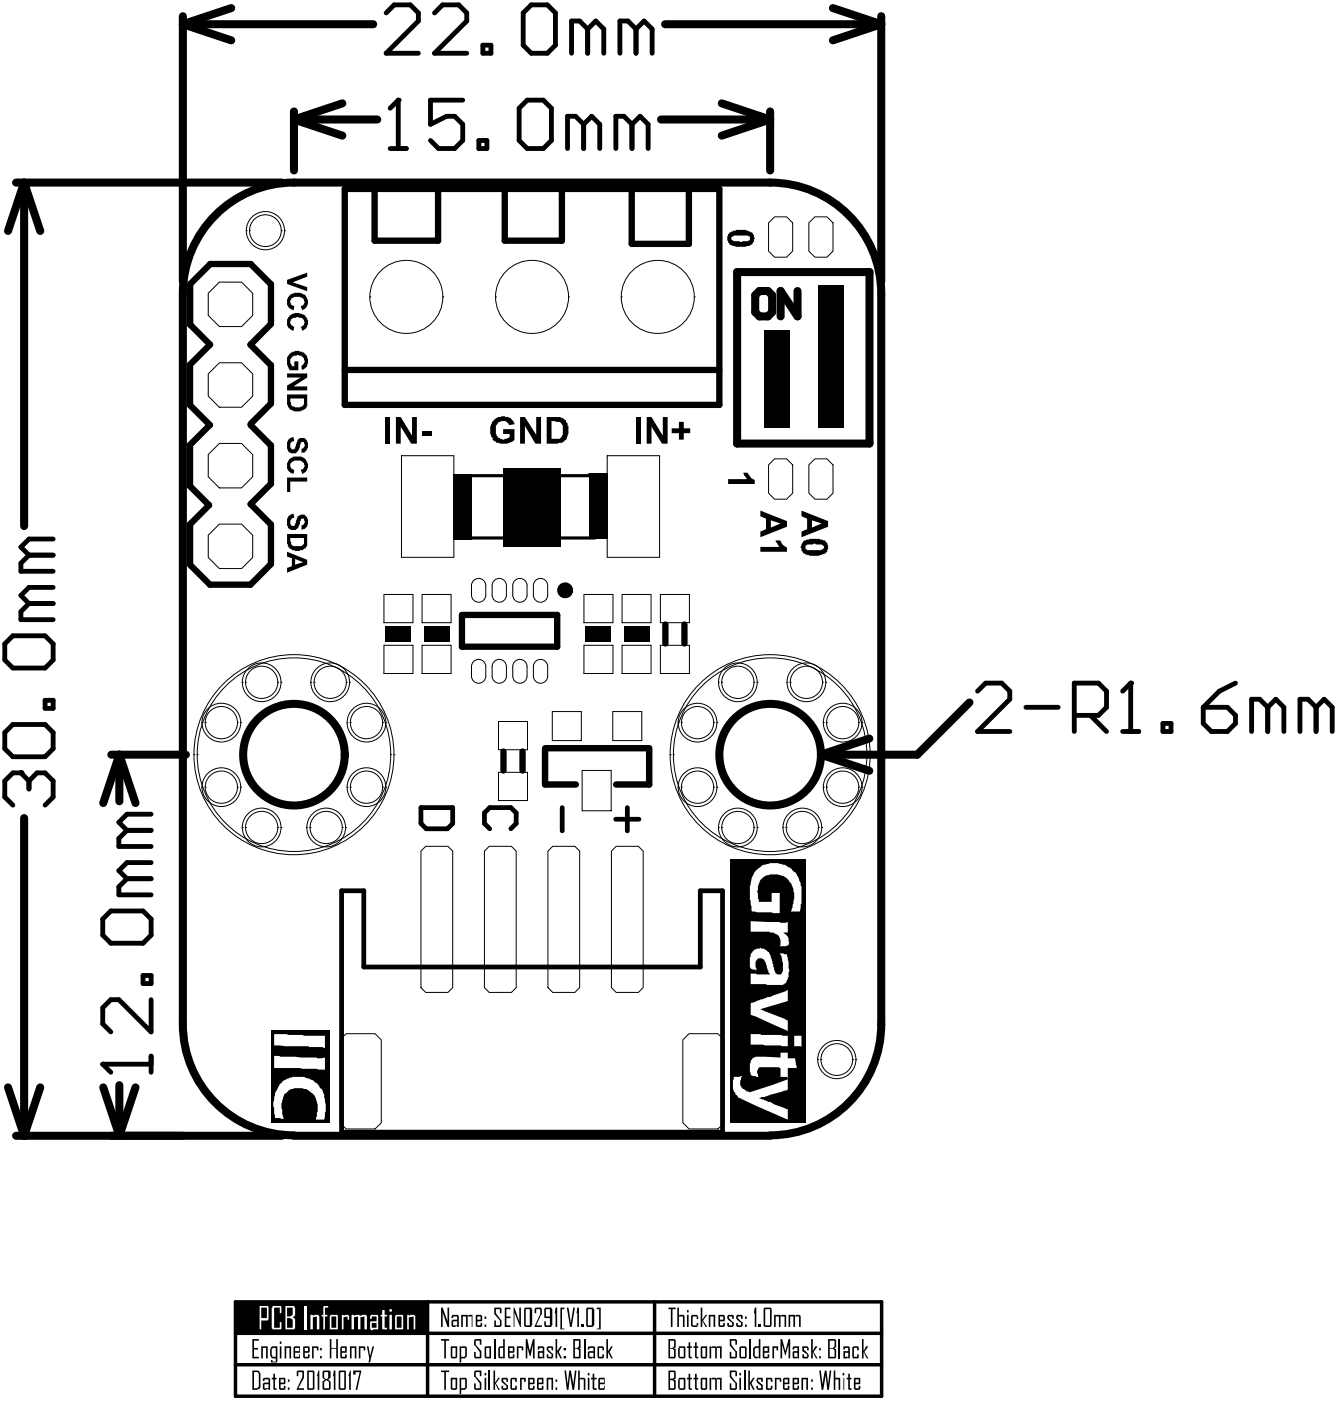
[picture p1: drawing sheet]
<svg xmlns="http://www.w3.org/2000/svg" width="70mm" height="73mm" viewBox="0 0 70 73" stroke-linecap="round" stroke-linejoin="round" font-family="sans-serif">
<g fill="none" stroke="#000" stroke-width=".05">
<path d="M11.5 14.8h1.2l.5 .6v1.1l-.5 .6h-1.2l-.6-.6v-1.1zM11.5 19h1.2l.5 .6v1.1l-.5 .6h-1.2l-.6-.6v-1.1zM13.1 12.1h.1M13.1 12.1a.83 .83 0 0 0 .8 .8 .83 .83 0 0 0 .8-.8M13.1 12.1a.83 .83 0 0 1 .8-.9 .83 .83 0 0 1 .8 .9M14.7 12.1h.1M19.4 15.6a1.91 1.91 0 0 0 1.9 1.9 1.91 1.91 0 0 0 1.9-1.9M19.4 15.6a1.91 1.91 0 0 1 1.9-2 1.91 1.91 0 0 1 1.9 2M19.4 15.6h.1M23.2 15.6h.1M26 15.6a1.91 1.91 0 0 0 1.9 1.9 1.91 1.91 0 0 0 1.9-1.9M26 15.6a1.91 1.91 0 0 1 1.9-2 1.91 1.91 0 0 1 1.9 2"/>
<path d="M26 15.6h.1M29.8 15.6h.1M32.5 15.6h.1M32.5 15.6a1.91 1.91 0 0 0 2 1.9 1.91 1.91 0 0 0 1.9-1.9M32.5 15.6a1.91 1.91 0 0 1 2-2 1.91 1.91 0 0 1 1.9 2M36.4 15.6h.1M40.6 11.4h.6l.3 .3v1.5l-.3 .3h-.6l-.3-.3v-1.5zM42.7 11.4h.6l.3 .3v1.5l-.3 .3h-.6l-.3-.3v-1.5zM10.3 39.5h.1M10.3 39.5a5.1 5.1 0 0 0 5.1 5.1 5.1 5.1 0 0 0 5.1-5.1M10.3 39.5a5.1 5.1 0 0 1 5.1-5 5.1 5.1 0 0 1 5.1 5M10.8 37.8h.1"/>
<path d="M10.8 37.8a.84 .84 0 0 0 .8 .9 .84 .84 0 0 0 .8-.9M10.8 37.8a.84 .84 0 0 1 .8-.8 .84 .84 0 0 1 .8 .8M11.5 23.2h1.2l.5 .6v1.2l-.5 .6h-1.2l-.6-.6v-1.2zM11.5 27.5h1.2l.5 .5v1.2l-.5 .6h-1.2l-.6-.6v-1.2zM12.4 37.8h.1M12.9 35.7h.1M12.9 35.7a.84 .84 0 0 0 .8 .9 .84 .84 0 0 0 .9-.9M12.9 35.7a.84 .84 0 0 1 .8-.8 .84 .84 0 0 1 .9 .8M14.6 35.7h.1M16.5 35.7h.1M16.5 35.7a.84 .84 0 0 0 .8 .9 .84 .84 0 0 0 .8-.9M16.5 35.7a.84 .84 0 0 1 .8-.8 .84 .84 0 0 1 .8 .8"/>
<path d="M18.1 35.7h.1M18.4 37.8h.1M18.4 37.8a.84 .84 0 0 0 .8 .9 .84 .84 0 0 0 .8-.9M18.4 37.8a.84 .84 0 0 1 .8-.8 .84 .84 0 0 1 .8 .8M20 37.8h.1M20.1 33.8h1.5v1.5h-1.5zM20.1 31.1h1.5v1.5h-1.5zM20.5 39.5h.1M21 23.9h2.8v5.3h-2.8zM22.1 33.8h1.5v1.5h-1.5zM22.1 31.1h1.5v1.5h-1.5zM24.9 34.6a.37 .37 0 0 1 .5 .3v.5a.37 .37 0 0 1-.3 .4 .37 .37 0 0 1-.4-.4v-.5z"/>
<path d="M24.9 30.3a.37 .37 0 0 1 .5 .4v.5a.37 .37 0 0 1-.3 .3 .37 .37 0 0 1-.4-.3v-.5zM26 34.6a.37 .37 0 0 1 .5 .3v.5a.37 .37 0 0 1-.3 .4 .37 .37 0 0 1-.4-.4v-.5zM26 30.3a.37 .37 0 0 1 .5 .4v.5a.37 .37 0 0 1-.3 .3 .37 .37 0 0 1-.4-.3v-.5zM26.1 37.8h1.5v1.5h-1.5zM27 34.6a.37 .37 0 0 1 .6 .3v.5a.37 .37 0 0 1-.4 .4 .37 .37 0 0 1-.3-.4v-.5zM27 30.3a.37 .37 0 0 1 .6 .4v.5a.37 .37 0 0 1-.4 .3 .37 .37 0 0 1-.3-.3v-.5zM28.1 34.6a.37 .37 0 0 1 .6 .3v.5a.37 .37 0 0 1-.4 .4 .37 .37 0 0 1-.4-.4v-.5zM28.1 30.3a.37 .37 0 0 1 .6 .4v.5a.37 .37 0 0 1-.4 .3 .37 .37 0 0 1-.4-.3v-.5zM28.9 37.3h1.6v1.5h-1.6zM30.6 33.8h1.5v1.5h-1.5zM30.6 31.1h1.5v1.5h-1.5zM31.8 23.9h2.8v5.3h-2.8z"/>
<path d="M32.1 37.3h1.5v1.5h-1.5zM32.6 33.8h1.5v1.5h-1.5zM32.6 31.1h1.5v1.5h-1.5zM34.6 33.8h1.5v1.5h-1.5zM34.6 31.1h1.5v1.5h-1.5zM35.3 39.5h.1M35.3 39.5a5.1 5.1 0 0 0 5 5.1 5.1 5.1 0 0 0 5.1-5.1M35.3 39.5a5.1 5.1 0 0 1 5-5 5.1 5.1 0 0 1 5.1 5M35.7 37.8h.1M35.7 37.8a.84 .84 0 0 0 .8 .9 .84 .84 0 0 0 .9-.9M35.7 37.8a.84 .84 0 0 1 .8-.8 .84 .84 0 0 1 .9 .8M37.4 37.8h.1"/>
<path d="M37.8 35.7h.1M37.8 35.7a.84 .84 0 0 0 .9 .9 .84 .84 0 0 0 .8-.9M37.8 35.7a.84 .84 0 0 1 .9-.8 .84 .84 0 0 1 .8 .8M39.5 35.7h.1M40.6 24h.6l.3 .3v1.5l-.3 .3h-.6l-.3-.3v-1.5zM41.4 35.7h.1M41.4 35.7a.84 .84 0 0 0 .8 .9 .84 .84 0 0 0 .9-.9M41.4 35.7a.84 .84 0 0 1 .8-.8 .84 .84 0 0 1 .9 .8M42.7 24h.6l.3 .3v1.5l-.3 .3h-.6l-.3-.3v-1.5zM43.1 35.7h.1M43.3 37.8h.1M43.3 37.8a.84 .84 0 0 0 .8 .9 .84 .84 0 0 0 .9-.9"/>
<path d="M43.3 37.8a.84 .84 0 0 1 .8-.8 .84 .84 0 0 1 .9 .8M45 37.8h.1M45.4 39.5h.1M10.8 41.2h.1M10.8 41.2a.84 .84 0 0 0 .8 .9 .84 .84 0 0 0 .8-.9M10.8 41.2a.84 .84 0 0 1 .8-.8 .84 .84 0 0 1 .8 .8M12.4 41.2h.1M12.9 43.3h.1M12.9 43.3a.84 .84 0 0 0 .8 .9 .84 .84 0 0 0 .9-.9M12.9 43.3a.84 .84 0 0 1 .8-.8 .84 .84 0 0 1 .9 .8M14.6 43.3h.1M16.2 43.3h.1"/>
<path d="M16.2 43.3a.84 .84 0 0 0 .9 .9 .84 .84 0 0 0 .8-.9M16.2 43.3a.84 .84 0 0 1 .9-.8 .84 .84 0 0 1 .8 .8M17.8 54.5l.3-.4h1.6l.3 .4v4.3l-.3 .3h-1.6l-.3-.3zM17.9 43.3h.1M18.4 41.2h.1M18.4 41.2a.84 .84 0 0 0 .8 .9 .84 .84 0 0 0 .8-.9M18.4 41.2a.84 .84 0 0 1 .8-.8 .84 .84 0 0 1 .8 .8M20 41.2h.1M22.3 44.3h1.2l.2 .3v7.1l-.2 .3h-1.2l-.2-.3v-7.1zM25.6 44.3h1.2l.2 .3v7.1l-.2 .3h-1.2l-.2-.3v-7.1zM26.1 40.5h1.5v1.4h-1.5zM29 44.3h1.1l.3 .3v7.1l-.3 .3h-1.1l-.3-.3v-7.1z"/>
<path d="M30.5 40.4h1.5v2.1h-1.5zM32.3 44.3h1.1l.3 .3v7.1l-.3 .3h-1.1l-.3-.3v-7.1zM35.7 41.2h.1M35.7 41.2a.84 .84 0 0 0 .8 .9 .84 .84 0 0 0 .9-.9M35.7 41.2a.84 .84 0 0 1 .8-.8 .84 .84 0 0 1 .9 .8M35.8 54.5l.3-.4h1.5l.3 .4v4.3l-.3 .3h-1.5l-.3-.3zM37.4 41.2h.1M37.8 43.3h.1M37.8 43.3a.84 .84 0 0 0 .9 .9 .84 .84 0 0 0 .8-.9M37.8 43.3a.84 .84 0 0 1 .9-.8 .84 .84 0 0 1 .8 .8M39.5 43.3h.1M41.2 43.3h.1"/>
<path d="M41.2 43.3a.84 .84 0 0 0 .8 .9 .84 .84 0 0 0 .9-.9M41.2 43.3a.84 .84 0 0 1 .8-.8 .84 .84 0 0 1 .9 .8M42.9 43.3h.1M43 55.5h.1M43 55.5a.83 .83 0 0 0 .8 .8 .83 .83 0 0 0 .9-.8M43 55.5a.83 .83 0 0 1 .8-.8 .83 .83 0 0 1 .9 .8M43.3 41.2h.1M43.3 41.2a.84 .84 0 0 0 .8 .9 .84 .84 0 0 0 .9-.9M43.3 41.2a.84 .84 0 0 1 .8-.8 .84 .84 0 0 1 .9 .8M44.7 55.5h.1M45 41.2h.1"/>
</g>
<g fill="none" stroke="#000" stroke-width=".33">
<path d="M13.1 18.1l1.1 1v2l-1.1 1.1M13.1 18l1.1-1v-2.1l-1.1-1.1h-2.1l-1 1.1v2.1l1 1-1 1.1v2.1l1 1.1-1 1v2.2l1 1-1 1v2.1M13.1 18v.1M18.1 9.9h19.6v11.3h-19.6zM18.1 19.4h19.6M19.6 9.9v2.7h3.4v-2.7M26.4 9.9v2.7h3v-2.7M33.1 9.9v2.9h3v-2.9M13.1 22.3l1.1 1v2l-1.1 1.1 1.1 1.1v2l-1.1 1.1h-2.1l-1-1M24.2 32.2h5v1.7h-5zM26.4 39.4v1M27.4 39.4v1"/>
<path d="M34.9 32.7v1M35.9 32.7v1"/>
</g>
<path d="M17.9 46.7h1.2v3.9h17.6v-3.9h1.2v12.6h-20zM25.7 43.4l-.3-.3v-.5l.3-.3h1.1l.2 .3v.5l-.2 .3M29.5 42.3v1.2M32.3 42.9h1.2M32.9 42.3v1.2" fill="none" stroke="#000" stroke-width=".25"/>
<path d="M24.5 28l.2 .2M30.8 24.8h.3l.1 .2" fill="none" stroke="#000" stroke-width=".08"/>
<path d="M28.6 39.2v1.9h1.6M28.6 39.2h5.4M34 39.2v1.9h-1.7" fill="none" stroke="#000" stroke-width=".34"/>
<path d="M38.6 14.3h7v8.9h-7zM39.6 15.5l.2-.3h.4l.3 .3v.9l-.3 .2h-.4l-.2-.2zM41.8 15.2v1.4l-.9-1.4v1.4" fill="none" stroke="#000" stroke-width=".42"/>
<path d="M24.6 28.2h6.6M24.8 24.9h6" fill="none" stroke="#000" stroke-width=".17"/>
<g fill="#000">
<path d="M40.1 17.3h1.3v5.1h-1.3z" fill-rule="evenodd"/>
<path d="M42.9 14.9h1.3v7.5h-1.3z" fill-rule="evenodd"/>
<path d="M20.2 32.8h1.3v.8h-1.3z" fill-rule="evenodd"/>
<path d="M22.2 32.8h1.3v.8h-1.3z" fill-rule="evenodd"/>
<path d="M23.8 24.8h.9v3.5h-.9z" fill-rule="evenodd"/>
<path d="M26.3 24.5h3.1v4.1h-3.1z" fill-rule="evenodd"/>
<path d="M30.8 24.8h1v3.4h-1z" fill-rule="evenodd"/>
<path d="M30.7 32.8h1.3v.8h-1.3z" fill-rule="evenodd"/>
<path d="M32.7 32.8h1.3v.8h-1.3z" fill-rule="evenodd"/>
<path d="M14.2 54h3v4.8h-3z" fill-rule="evenodd"/>
</g>
<g fill="#000">
<path d="M15 14.7l1.1-.4v.2l-.8 .3 .8 .2v.3l-1.1-.4zM15 19.6h1.1v.2l-.7 .4h.7v.2h-1.1v-.2l.8-.4h-.8zM15.2 15.4h.2a.5 .5 0 0 1 .7 .2 .5 .5 0 0 1-.3 .7v-.2a.27 .27 0 0 0 .1-.4 .27 .27 0 0 0-.3-.2 .27 .27 0 0 0-.4 .2 .27 .27 0 0 0 .2 .4v.2a.5 .5 0 0 1-.2-.9zM15.2 16.5a.57 .57 0 0 1 .7 0 .57 .57 0 0 1 .2 .7l-.3 .1v-.2a.27 .27 0 0 0 .1-.3 .27 .27 0 0 0-.3-.2 .27 .27 0 0 0-.4 .2 .27 .27 0 0 0 .2 .3v.2a.47 .47 0 0 1-.2-.8zM15.2 18.5a.55 .55 0 0 1 .8 .1 .55 .55 0 0 1-.1 .7h-.1v-.2a.3 .3 0 0 0 .1-.3 .3 .3 0 0 0-.3-.2h-.1a.37 .37 0 0 0-.2 .6h.1v-.3h.2v.5h-.4a.66 .66 0 0 1 0-.9zM15 25h1.1v.2h-.9v.6h-.2zM15.1 23l.3-.1v.2a.2 .2 0 0 0-.2 .2 .2 .2 0 0 0 .3 .2v-.1a.34 .34 0 0 1 .4-.5 .34 .34 0 0 1 .2 .6l-.1 .2h-.2v-.2l.2-.2a.12 .12 0 0 0-.1-.2 .12 .12 0 0 0-.1 .1l-.1 .1a.37 .37 0 0 1-.4 .4 .37 .37 0 0 1-.3-.5zM15.1 27l.3-.1v.2a.2 .2 0 0 0-.2 .2 .2 .2 0 0 0 .3 .2 .45 .45 0 0 1 .5-.5 .42 .42 0 0 1 .1 .4 .42 .42 0 0 1-.3 .4v-.3l.2-.2a.12 .12 0 0 0-.1-.1 .12 .12 0 0 0-.1 .1h-.1a.36 .36 0 0 1-.4 .5 .36 .36 0 0 1-.3-.5zM15.2 24l.2-.1a.52 .52 0 0 1 .6 .3 .52 .52 0 0 1-.2 .6v-.2a.26 .26 0 0 0 .1-.4 .26 .26 0 0 0-.4-.1 .26 .26 0 0 0-.3 .2 .26 .26 0 0 0 .2 .3v.2a.49 .49 0 0 1-.2-.8zM25.9 22l.1-.1a.59 .59 0 0 1 1 .3l-.3 .1a.39 .39 0 0 0-.6-.2 .39 .39 0 0 0-.1 .5 .44 .44 0 0 0 .7 .3v-.2h-.3v-.2h.6v.6a.75 .75 0 0 1-.9 .1 .75 .75 0 0 1-.4-.7l.1-.4zM27.2 21.8h.3l.6 1v-1h.2v1.4h-.3l-.5-.9v.9h-.3zM38.1 25.1h1l-.2-.3h.3l.3 .3v.2h-1.4z"/>
<path d="M39.8 28.6h1l-.2-.3h.3l.1 .2 .2 .2v.2h-1.4z"/>
<path d="M38.2 12.2l.4-.2h.3a.47 .47 0 0 1 .5 .2 .47 .47 0 0 1-.1 .6l-.6 .1a.48 .48 0 0 1-.5-.2 .48 .48 0 0 1 0-.5zM38.4 12.4a.24 .24 0 0 0 .1 .2 .24 .24 0 0 0 .2 0h.3a.19 .19 0 0 0 .2 0 .19 .19 0 0 0 0-.2 .19 .19 0 0 0-.2-.1z"/>
<path d="M15 28.9l1.1 .4v.3l-1.1 .4v-.3h.3v-.5h-.3zM15.5 29.3v.3l.4-.2z"/>
<path d="M15 20.7h1.1v.3a.48 .48 0 0 1-.2 .5 .48 .48 0 0 1-.5 0 .38 .38 0 0 1-.4-.5zM15.2 20.9v.1a.37 .37 0 0 0 .5 .3 .37 .37 0 0 0 .2-.4z"/>
<path d="M15 28h1.1v.3a.44 .44 0 0 1-.4 .6h-.1a.51 .51 0 0 1-.6-.6zM15.2 28.2v.1a.4 .4 0 0 0 .3 .3 .4 .4 0 0 0 .4-.2v-.2z"/>
<path d="M28.6 21.8h.5a.72 .72 0 0 1 .7 .6 .72 .72 0 0 1-.4 .8h-.8zM28.9 22.1v.9h.2a.43 .43 0 0 0 .4-.7l-.1-.2z"/>
<path d="M39.8 26.7l1.4 .6v.3l-1.4 .5v-.3l.3-.1v-.5l-.3-.2zM40.4 27.3v.3l.5-.2z"/>
<path d="M42 26.7l1.4 .6v.3l-1.4 .5v-.3l.3-.1v-.5l-.3-.2zM42.5 27.3v.3l.5-.2z"/>
<path d="M42.1 28.3l.7-.1a.44 .44 0 0 1 .5 .3 .44 .44 0 0 1-.2 .5l-.5 .1a.49 .49 0 0 1-.6-.5zM42.2 28.6v.2h.4a.49 .49 0 0 0 .6-.2l-.2-.1h-.3z"/>
</g>
<g fill="#fff">
<path d="M14.4 54.2h2.6v.5a.12 .12 0 0 1 0 .1 .12 .12 0 0 1-.1 0h-2.5z"/>
<path d="M14.4 55.3l2.6 .1v.5a.21 .21 0 0 1-.1 .1 .21 .21 0 0 1-.2 0l-2.3-.1z"/>
<path d="M14.8 56.6a1.46 1.46 0 0 1 1.7 .1 1.46 1.46 0 0 1 .5 1.6 .28 .28 0 0 1-.1 .3 .28 .28 0 0 1-.3 0v-.3a.96 .96 0 0 0-.7-1.3 .96 .96 0 0 0-1.2 .8l.2 .8h-.5v-.5a1.75 1.75 0 0 1 .4-1.5z"/>
</g>
<path d="M38.2 45h4v13.8h-4z" fill-rule="evenodd" fill="#000"/>
<g fill="#fff">
<path d="M39.6 45.6a1.46 1.46 0 0 1 1.7-.2 1.46 1.46 0 0 1 .7 1.6l-.1 .7h-.5h.1a1.36 1.36 0 0 0-.5-1.8 .88 .88 0 0 0-1 .1 .88 .88 0 0 0-.3 .9l.1 .3h.6v-.1a.21 .21 0 0 1 0-.3 .21 .21 0 0 1 .3 0 .22 .22 0 0 1 .1 .3v.5a.24 .24 0 0 1-.1 .3 .24 .24 0 0 1-.3-.1l-1-.1-.1-1a1.8 1.8 0 0 1 .3-1.1z"/>
<path d="M39.3 48.2l2 .1v.5h-.3a.46 .46 0 0 1 .3 .7l-.5 .1a.54 .54 0 0 0 0-.6 .54 .54 0 0 0-.5-.2h-.8a.12 .12 0 0 1-.2 0 .12 .12 0 0 1 0-.2z"/>
<path d="M39.4 49.9a.58 .58 0 0 1 .7-.2 .58 .58 0 0 1 .3 .6l.1 .2a.39 .39 0 0 0 .4 .5l.1-.1v-.5l-.2-.5h.3a.47 .47 0 0 1 .2 .6v.1a.79 .79 0 0 1-.4 1l-1.6-.1v-.4a.27 .27 0 0 1 .5-.1h.5l-.1-.3a.44 .44 0 0 0-.5-.5 .59 .59 0 0 0-.1 .6 .36 .36 0 0 1-.3-.1 .36 .36 0 0 1 0-.4z"/>
<path d="M39.4 52.5l1.9-.7v.6l-1.5 .5 1.3 .5a.23 .23 0 0 1 .2 .1 .23 .23 0 0 1 0 .2v.3l-2-.9z"/>
<path d="M39.5 55.4h1.4v-.3h.4v.3h.4v.4v.1h-.4v.5h-.4v-.5h-.1h-.7a.32 .32 0 0 0-.4 .1 .32 .32 0 0 0 .1 .4h-.1a.44 .44 0 0 1-.4-.6z"/>
<path d="M38.4 56.4h.5a.54 .54 0 0 0 .4 .8l2-.7v.6l-1.5 .4 1.2 .5a.34 .34 0 0 1 .3 .5v.1l-2.4-1.1a.86 .86 0 0 1-.5-1.1z"/>
<path d="M41.6 54.2h.4v.6h-.4zM39.3 54.2h2v.3a.16 .16 0 0 1 0 .2 .16 .16 0 0 1-.2 .1l-1.8-.1z"/>
</g>
<path d="M22.1 42.3h1.6v.8l-.3 .3h-1.1l-.2-.3z" fill="none" stroke="#000" stroke-width=".25"/>
<g fill="#000">
<path d="M20.2 21.8h.2v1.4h-.2zM20.7 21.8h.3l.6 1v-1h.2v1.4h-.3l-.5-.9v.9h-.3zM22.1 22.6h.5v.3h-.5zM33.3 21.8h.3v1.4h-.3zM33.9 21.8h.2l.6 1v-1h.3v1.4h-.3l-.6-.9v.9h-.2zM35.2 22.4h.4v-.3h.2v.3h.4v.3h-.4v.3h-.2v-.3h-.4zM13.2 70.1h.4v.1h-.3v.4h.2v.1h-.2v.4h.3h-.4zM13.7 70.5h.3v.6h-.1v-.5h-.1v.5h-.1zM14.3 72h.1v.2h.1h-.1v.5l.1 .1h-.2v-.6h-.1zM14.9 70.5h.3v.6v-.5h-.2v.5h-.1zM15.5 71.8h.4v.4l-.3 .5h.3v.1h-.4l.3-.7v-.2h-.2v.2h-.1zM16.3 70.5l.4 .1v.1h-.1v-.1h-.2v.5h-.1z"/>
<path d="M16.7 71.8v1h-.1v-.7zM17.5 71.8h.1v1h-.1zM17.3 70.1h.1v.5h.2v-.5h.1v1h-.1v-.5h-.2v.5h-.1zM18.3 71.8l.1 1h-.1l-.1-.7zM18.3 70.5h.4v.6h-.1v-.5h-.2v.5h-.1zM18.5 71.8h.4l-.2 1h-.1l.2-.9h-.2v.1h-.1zM18.8 70.5l.3 .1v.1v-.1h-.2v.5h-.1zM19.2 70.5h.1l.1 .5 .1-.5h.1l-.2 .9h-.1v-.3zM23.1 71.8h.4v.1h-.1v.9h-.1v-.9h-.2zM23.1 70.1h.4v.1h-.1v.9h-.1v-.9h-.2zM23.1 68.5h.1l.2 .7v-.7h.1v1h-.1l-.2-.8v.8h-.1zM24.2 68.9h.6v.6l-.1-.5h-.2v.5h-.1v-.5h-.2v.5z"/>
<path d="M24.9 71.8h.3v.3h-.1v-.2h-.2v.2l.3 .3v.4h-.4v-.3h.1v.2h.2v-.2l-.3-.4zM24.9 70.1h.3v.3h-.1v-.2h-.2v.2l.3 .4v.3h-.4v-.3h.1v.3h.2v-.3l-.3-.3zM25.6 71.8h.1v1h-.1zM25.9 70.1h.1v1h-.1zM25.9 71.8v.6l.3-.2-.2 .3 .2 .3h-.1l-.2-.3v.3zM25.9 68.5h.4v.3h-.1v-.2h-.2v.2l.3 .4-.1 .3h-.3v-.3h.1v.2h.2v-.2l-.3-.4zM26.3 72.2h.3v.2h-.1v-.2h-.1l.2 .3v.3h-.3v-.2h.1v.1h.1v-.1l-.2-.2zM26.4 68.5h.3v.1h-.2v.4h.2h-.2v.4h.2v.1h-.3zM26.8 72.2h.3v.2h-.1v-.2h-.2v.5h.2v-.1h.1l-.1 .2h-.3zM26.9 68.5l.3 .7v-.7h.1v1l-.3-.8-.1 .8zM27.1 70.5l.3 .1v.1h-.1v-.1h-.1v.5h-.1zM27.2 72.2h.3v.2v-.2h-.2v.6h-.1z"/>
<path d="M27.5 70.1h.1l.2 .7 .1-.7h.1v1h-.1v-.7l-.1 .6-.2-.6v.7h-.1zM28 68.5h.4v.4l-.3 .5h.3v.1h-.4l.3-.7v-.2h-.2v.2h-.1zM28.6 72.2h.4v.6h-.1v-.6h-.2v.6h-.1zM28.7 70.5l.3 .1v.1h-.1v-.1h-.2l.3 .3-.1 .2h-.3v-.2h.1v.2h.2v-.2l-.3-.2zM29.1 68.5h.1v1h-.1zM29.1 70.1h.1v.7l.2-.3-.1 .3 .1 .3-.2-.3v.3h-.1zM29.4 68.5h.2v.1h-.2v1h.2h-.2zM29.7 68.5h.1l.1 .8 .1-.8h.1l-.1 1h-.1zM29.6 71.8h.1v.8l.1-.8h.1l.1 .8 .1-.8h.1l-.1 1h-.1l-.1-.8-.1 .8h-.1zM30.2 68.5h.1v1h-.1zM30.5 69.4h.1v.1h-.1zM30.3 71.8h.1v.4h.3v.6h-.1v-.6h-.2v.6h-.1z"/>
<path d="M30.6 70.1h.1v1h-.1zM31 72h.1v.2h.2h-.2v.5h.2v.1h-.3v-.6zM31.3 68.5h.2v1.1h-.2h.1v-1h-.1zM31.3 70.5l.3 .1v.1v-.1h-.2v.5h.2v-.2v.2h-.3zM31.8 70.1h.1v.7l.2-.3-.2 .3 .2 .3h-.1l-.1-.3v.3h-.1zM35 68.5h.4v.1h-.2v.9h-.1v-.9h-.1zM35.5 68.5h.1v.4h.3v.6h-.1v-.5h-.2v.5h-.1zM36.2 68.9h.3l.1 .1v.1h-.1v-.1h-.2v.4h.2v-.1h.1l-.1 .2h-.3zM36.7 68.5h.1v.6l.2-.2-.2 .3 .2 .3-.2-.3v.3h-.1zM37.1 68.9h.4v.6h-.1v-.5h-.2v.5h-.1zM38.1 68.9h.3v.2v-.1h-.2l.2 .2v.3h-.3v-.2h.1v.1h.2v-.1l-.3-.2zM38.6 68.9h.3v.2h-.1v-.1h-.1l.2 .2v.3h-.3v-.2h.1v.1h.1v-.1l-.2-.2z"/>
<path d="M39.5 68.5h.1v1h-.1zM39.8 69.4h.1v.1h-.1zM40.6 68.9h.5l.1 .6h-.1v-.5h-.2v.5h-.1v-.5h-.2v.5zM41.3 68.9h.6v.6v-.5h-.2v.5h-.1v-.5h-.2v.5h-.1z"/>
<path d="M13.2 71.8h.3l.1 .1v.8l-.1 .1h-.3zM13.3 71.9v.8h.2l.1-.1v-.6l-.1-.1z"/>
<path d="M13.8 72.2h.4v.6h-.4v-.3l.3-.1v-.2l-.3 .1zM13.9 72.5v.2h.2v-.2z"/>
<path d="M14.2 70.6l.3-.1v.9h-.3v-.2l.2 .1v-.2h-.1l-.1-.1zM14.2 70.6v.4l.1 .1h.1v-.5z"/>
<path d="M14.7 70.3v.1zM14.7 70.5v.6z"/>
<path d="M14.6 72.2h.4v.3h-.3v.2h.2v-.1h.1l-.1 .2h-.3zM14.7 72.2v.2h.2v-.2z"/>
<path d="M15.1 72.2h.1v.2h-.1zM15.1 72.7h.1v.1h-.1z"/>
<path d="M15.4 70.6l.3-.1v.4h-.2v.2h.2v-.2v.2h-.3zM15.5 70.6v.2h.2v-.2z"/>
<path d="M15.9 70.6h.3v.2l-.2 .1v.2h.1v-.2h.1v.2h-.3zM16 70.6v.2h.1v-.2z"/>
<path d="M16.1 71.8h.4l-.1 1h-.3zM16.2 71.9v.8h.2v-.8z"/>
<path d="M16.8 70.6h.1v.1h-.1zM16.8 71h.1v.1h-.1z"/>
<path d="M16.9 71.8h.4v.4h-.1l.1 .2v.4h-.4v-.5l.1-.1h-.1zM17 71.9v.3h.1h.1v-.3zM17 72.4v.3h.2v-.3l-.1-.1z"/>
<path d="M17.7 71.8h.4v1h-.4zM17.8 71.9v.8h.2v-.8z"/>
<path d="M17.8 70.6l.4-.1v.4h-.3v.2h.2v-.2h.1l-.1 .2h-.3zM17.9 70.6v.2h.2v-.2z"/>
<path d="M23.6 72.2h.4l-.1 .6h-.3zM23.7 72.2v.5h.2v-.5z"/>
<path d="M23.6 70.5h.4l-.1 .6h-.3zM23.7 70.6v.5h.2v-.5z"/>
<path d="M23.7 68.9h.3v.6h-.3v-.3l.3-.1v-.1h-.3zM23.7 69.2v.2h.3v-.2z"/>
<path d="M24.1 72.2h.4v.5l-.3 .1v.2h-.1zM24.2 72.2v.5h.1l.1-.5z"/>
<path d="M24.1 70.5l.4 .1v.5h-.3v.3h-.1zM24.2 70.6v.5h.1l.1-.5z"/>
<path d="M25 68.9h.3v.3h-.3v.2h.2v-.1h.1l-.1 .2h-.3zM25 69v.1h.2v-.1z"/>
<path d="M25.4 71.9h.1v.1h-.1zM25.4 72.2h.1v.6h-.1z"/>
<path d="M25.4 69h.1v.1h-.1zM25.4 69.4h.1v.1h-.1z"/>
<path d="M25.4 70.5h.3v.6h-.3zM25.5 70.6v.5h.1v-.5z"/>
<path d="M26.4 70.1v1h-.2h-.1v-.5l.3-.1zM26.2 70.6v.5h.2v-.5z"/>
<path d="M26.6 70.5l.4 .1v.2l-.3 .1v.2h.2v-.2h.1l-.1 .2h-.3zM26.7 70.6v.2h.2v-.2z"/>
<path d="M27.5 68.5h.3l.1 .1-.1 .9h-.3zM27.5 68.6v.8h.3v-.8z"/>
<path d="M27.7 72.2h.3v.3h-.2v.2h.1v-.1h.1v.2h-.3zM27.8 72.2v.2h.1v-.2z"/>
<path d="M28.2 72.2h.3v.3h-.3v.2h.2v-.1h.1l-.1 .2h-.3zM28.2 72.2v.2h.2v-.2z"/>
<path d="M28.2 70.5l.3 .1v.5h-.3v-.3h.2v-.2l-.2 .1zM28.3 70.9v.2h.1v-.2z"/>
<path d="M28.5 68.5h.4v.1v.9h-.4v-.3h.1v.2h.2v-.4h-.3zM28.6 68.6v.4h.2v-.4z"/>
<path d="M29.1 72.2h.1v.2h-.1zM29.1 72.7h.1v.1h-.1z"/>
<path d="M29.5 70.6h.2v.1h-.2zM29.5 71h.2v.1h-.2z"/>
<path d="M30 70.1l.4 .1v.4h-.1h.1v.5h-.4zM30.1 70.2v.4h.1l.1-.1v-.3zM30.1 70.6v.5h.2v-.4z"/>
<path d="M30.8 71.9h.1v.1h-.1zM30.8 72.2h.1v.6h-.1z"/>
<path d="M30.7 68.5h.4v.1v.8l-.1 .1h-.3zM30.8 68.6v.8h.2v-.8z"/>
<path d="M30.8 70.6h.4v.5h-.4v-.3h.3v-.2l-.3 .1zM30.9 70.9v.2h.2v-.2z"/>
<path d="M31.4 72.2h.3v.3h-.3v.2h.2l.1-.1-.1 .2h-.3zM31.4 72.2v.2h.2v-.2z"/>
<path d="M36 68.6h.1v.1h-.1zM36 68.9h.1v.6h-.1z"/>
<path d="M37.6 68.9h.4v.3h-.3v.2h.2v-.1h.1l-.1 .2h-.3zM37.7 69v.1h.2v-.1z"/>
<path d="M39 69h.1v.1h-.1zM39 69.4h.1v.1h-.1z"/>
<path d="M40 68.5h.4v1h-.4zM40.1 68.6v.8h.2v-.8z"/>
</g>
<circle cx="29.6" cy="30.9" r=".21" fill="none" stroke="#000" stroke-width=".41"/>
<g fill="none" stroke="#000" stroke-width=".05">
<path d="M12.9 12.1h.1M12.9 12.1a1 1 0 0 0 1 1 1 1 0 0 0 1-1M12.9 12.1a1 1 0 0 1 1-1 1 1 0 0 1 1 1M14.9 12.1h.1M10.2 39.5a5.2 5.2 0 0 0 5.2 5.3 5.2 5.2 0 0 0 5.2-5.3M10.2 39.5a5.2 5.2 0 0 1 5.2-5.2 5.2 5.2 0 0 1 5.2 5.2M10.2 39.5h.1M10.6 37.8h.1M10.6 37.8a1.01 1.01 0 0 0 1 1.1 1.01 1.01 0 0 0 1-1.1M10.6 37.8a1.01 1.01 0 0 1 1-1 1.01 1.01 0 0 1 1 1M12.6 37.8h.1M12.7 35.7h.1"/>
<path d="M12.7 35.7a1.01 1.01 0 0 0 1 1.1 1.01 1.01 0 0 0 1-1.1M12.7 35.7a1.01 1.01 0 0 1 1-1 1.01 1.01 0 0 1 1 1M14.7 35.7h.1M16.3 35.7h.1M16.3 35.7a1.01 1.01 0 0 0 1 1.1 1.01 1.01 0 0 0 1-1.1M16.3 35.7a1.01 1.01 0 0 1 1-1 1.01 1.01 0 0 1 1 1M18.2 37.8h.1M18.2 37.8a1.01 1.01 0 0 0 1 1.1 1.01 1.01 0 0 0 1-1.1M18.2 37.8a1.01 1.01 0 0 1 1-1 1.01 1.01 0 0 1 1 1M18.3 35.7h.1M20.2 37.8h.1M20.6 39.5h.1"/>
<path d="M35.1 39.5a5.2 5.2 0 0 0 5.2 5.3 5.2 5.2 0 0 0 5.3-5.3M35.1 39.5a5.2 5.2 0 0 1 5.2-5.2 5.2 5.2 0 0 1 5.3 5.2M35.1 39.5h.1M35.5 37.8h.1M35.5 37.8a1.01 1.01 0 0 0 1 1.1 1.01 1.01 0 0 0 1.1-1.1M35.5 37.8a1.01 1.01 0 0 1 1-1 1.01 1.01 0 0 1 1.1 1M37.6 37.8h.1M37.6 35.7h.1M37.6 35.7a1.01 1.01 0 0 0 1.1 1.1 1.01 1.01 0 0 0 1-1.1M37.6 35.7a1.01 1.01 0 0 1 1.1-1 1.01 1.01 0 0 1 1 1M39.7 35.7h.1M41.2 35.7h.1"/>
<path d="M41.2 35.7a1.01 1.01 0 0 0 1 1.1 1.01 1.01 0 0 0 1.1-1.1M41.2 35.7a1.01 1.01 0 0 1 1-1 1.01 1.01 0 0 1 1.1 1M43.1 37.8h.1M43.1 37.8a1.01 1.01 0 0 0 1 1.1 1.01 1.01 0 0 0 1.1-1.1M43.1 37.8a1.01 1.01 0 0 1 1-1 1.01 1.01 0 0 1 1.1 1M43.3 35.7h.1M45.2 37.8h.1M45.6 39.5h.1M10.6 41.2h.1M10.6 41.2a1.01 1.01 0 0 0 1 1 1.01 1.01 0 0 0 1-1M10.6 41.2a1.01 1.01 0 0 1 1-1 1.01 1.01 0 0 1 1 1M12.6 41.2h.1"/>
<path d="M12.7 43.3h.1M12.7 43.3a1.01 1.01 0 0 0 1 1.1 1.01 1.01 0 0 0 1-1.1M12.7 43.3a1.01 1.01 0 0 1 1-1 1.01 1.01 0 0 1 1 1M14.7 43.3h.1M16.1 43.3h.1M16.1 43.3a1.01 1.01 0 0 0 1 1.1 1.01 1.01 0 0 0 1-1.1M16.1 43.3a1.01 1.01 0 0 1 1-1 1.01 1.01 0 0 1 1 1M18.1 43.3h.1M18.2 41.2h.1M18.2 41.2a1.01 1.01 0 0 0 1 1 1.01 1.01 0 0 0 1-1M18.2 41.2a1.01 1.01 0 0 1 1-1 1.01 1.01 0 0 1 1 1M20.2 41.2h.1"/>
<path d="M35.5 41.2h.1M35.5 41.2a1.01 1.01 0 0 0 1 1 1.01 1.01 0 0 0 1.1-1M35.5 41.2a1.01 1.01 0 0 1 1-1 1.01 1.01 0 0 1 1.1 1M37.6 41.2h.1M37.6 43.3h.1M37.6 43.3a1.01 1.01 0 0 0 1.1 1.1 1.01 1.01 0 0 0 1-1.1M37.6 43.3a1.01 1.01 0 0 1 1.1-1 1.01 1.01 0 0 1 1 1M39.7 43.3h.1M41 43.3h.1M41 43.3a1.01 1.01 0 0 0 1 1.1 1.01 1.01 0 0 0 1.1-1.1M41 43.3a1.01 1.01 0 0 1 1-1 1.01 1.01 0 0 1 1.1 1M42.8 55.5h.1"/>
<path d="M42.8 55.5a1 1 0 0 0 1 1 1 1 0 0 0 1-1M42.8 55.5a1 1 0 0 1 1-1 1 1 0 0 1 1 1M43 43.3h.1M43.1 41.2h.1M43.1 41.2a1.01 1.01 0 0 0 1 1 1.01 1.01 0 0 0 1.1-1M43.1 41.2a1.01 1.01 0 0 1 1-1 1.01 1.01 0 0 1 1.1 1M44.8 55.5h.1M45.2 41.2h.1"/>
</g>
<path d="M15.4 59.5a5.8 5.8 0 0 1-5.8-5.9v-38.2a5.8 5.8 0 0 1 5.8-5.8h24.9a5.8 5.8 0 0 1 5.9 5.8v38.2a5.8 5.8 0 0 1-5.9 5.9M15.4 59.5h24.9" fill="none" stroke="#000" stroke-width=".42"/>
<path d="M12.3 68.2h33.9v4.9h-33.9zM12.3 69.8h33.9M12.3 71.5h33.9M22.4 68.2v4.9M34.3 68.2v4.9" fill="none" stroke="#000" stroke-width=".18"/>
<path d="M12.3 68.2h10v1.6h-10z" fill-rule="evenodd" fill="#000"/>
<g fill="#fff">
<path d="M14.3 68.4h.4v.4v-.3h-.3v1h.3v-.3v.4h-.5z"/>
<path d="M16 68.4h.1v1.2h-.1z"/>
<path d="M16.3 68.9h.4v.7h-.1v-.6h-.2v.6h-.1z"/>
<path d="M16.9 68.4h.3v.1h-.2v.4h.2v.1h-.2v.6h-.1v-.6v-.1z"/>
<path d="M17.9 68.9h.4v.2h-.1v-.1h-.2v.6h-.1z"/>
<path d="M18.4 68.9h.8v.7h-.1v-.6h-.2v.6h-.1v-.6h-.3v.6h-.1z"/>
<path d="M20 68.6h.2v.3h.1v.1h-.1v.5h.1v.1h-.3v-.6h-.1l.1-.1z"/>
<path d="M21.3 68.9h.5v.7h-.1v-.6h-.3v.6h-.1z"/>
<path d="M13.6 68.4h.5v.7l-.4 .1v.4h-.1zM13.7 68.5v.5h.3v-.5z"/>
<path d="M15 68.4h.4l.1 .1v.4l-.2 .1 .2 .1-.1 .5h-.4zM15 68.5v.5h.2l.1-.1v-.4zM15 69v.5h.3v-.4z"/>
<path d="M17.3 68.9h.4v.7h-.4zM17.4 69v.5h.2v-.5z"/>
<path d="M19.4 68.9h.4v.7h-.4v-.4h.3v-.2h-.2v.1h-.1zM19.5 69.3v.2h.2v-.2z"/>
<path d="M20.4 68.6h.1v.1h-.1zM20.4 68.9h.1v.7h-.1z"/>
<path d="M20.7 68.9h.4v.7h-.4zM20.8 69v.5h.2v-.5z"/>
</g>
<g fill="#000">
<path d="M36.1 72h.1v.2v.5v.1h-.1v-.6h-.1zM36.1 70.3h.1v.2v.1v.5h-.1v-.5h-.1zM36.4 72h.1v.2h.1h-.1v.5l.1 .1h-.2v-.6h-.1zM36.4 70.3h.1v.2h.1l-.1 .1v.5h.1h-.2v-.5h-.1zM37.2 72.2h.6v.6h-.1v-.6h-.1v.6h-.1v-.6h-.2v.6h-.1zM37.2 70.5h.6v.6h-.1v-.5h-.1v.5h-.1v-.5h-.2v.5h-.1zM38.2 71.8h.4v.3h-.1v-.2h-.2v.2l.3 .3v.4h-.4v-.3h.1v.2h.2v-.2l-.3-.4zM38.2 70.1l.4 .1v.2h-.1v-.2h-.2v.2l.3 .4v.3h-.4v-.3h.1v.3h.2v-.3l-.3-.3zM39 71.8h.1v1h-.1zM39.2 70.1h.1v1h-.1zM39.2 71.8h.1v.6l.2-.2-.1 .3 .1 .3-.2-.3v.3h-.1zM39.7 72.2h.3v.2h-.1v-.2h-.2l.3 .3v.3h-.3l-.1-.1v-.1h.1v.1h.2v-.1l-.3-.3z"/>
<path d="M40.1 72.2h.4v.2h-.1v-.2h-.2v.5h.2v-.1h.1l-.1 .2h-.3zM40.5 70.5h.3v.2h-.1v-.1h-.1v.5h-.1zM40.6 72.2h.3v.2h-.1v-.2h-.1v.6h-.1zM40.9 70.1h.1l.1 .7 .2-.7h.1v1h-.1v-.7l-.2 .6-.1-.6v.7h-.1zM42 72.2h.3v.6h-.1v-.6h-.1v.6h-.1zM42 70.5h.3l.1 .1v.1h-.1v-.1h-.2l.3 .3-.1 .2h-.3v-.2h.1v.2h.2v-.2l-.3-.1zM42.5 70.1h.1v.7l.1-.3h.1l-.2 .3 .2 .3-.2-.3v.3h-.1zM42.9 71.8h.1l.1 .8 .1-.8h.1l.1 .8 .1-.8h.1l-.2 1h-.1v-.8l-.2 .8h-.1zM43.7 71.8h.1v.4h.2v.6h-.1v-.6h-.1v.6h-.1zM43.9 70.1h.1v1h-.1zM44.4 72h.1v.2h.1h-.1v.5l.1 .1h-.2v-.6zM44.7 70.6h.3v.1h-.1v-.1h-.2v.5h.2v-.2h.1l-.1 .2h-.2z"/>
<path d="M45.2 70.1v.7l.2-.3h.1l-.2 .3 .2 .3h-.1l-.2-.3v.3z"/>
<path d="M35 71.8h.4v.4h-.1l.1 .1v.5h-.4zM35.1 71.9v.3h.2v-.3zM35.1 72.3v.4h.2v-.3z"/>
<path d="M35 70.1l.4 .1v.4h-.1h.1v.5h-.4zM35.1 70.2v.4h.1l.1-.1v-.3zM35.1 70.6v.5h.2v-.4z"/>
<path d="M35.6 72.2h.3v.6h-.3l-.1-.1zM35.6 72.2v.5h.2v-.5z"/>
<path d="M35.6 70.5l.3 .1v.5h-.3h-.1zM35.6 70.6v.5h.2v-.5z"/>
<path d="M36.8 72.2h.2v.6h-.3zM36.8 72.2v.5h.2v-.5z"/>
<path d="M36.8 70.5h.2v.6h-.3zM36.8 70.6v.5h.2v-.5z"/>
<path d="M38.7 71.9h.1v.1h-.1zM38.7 72.2h.1v.6h-.1z"/>
<path d="M38.7 70.6h.4v.5h-.4zM38.8 70.6v.5h.2v-.5z"/>
<path d="M39.8 70.1v1h-.1a.14 .14 0 0 1-.1 .1 .14 .14 0 0 1-.1-.2v-.4l.3-.1zM39.5 70.6v.4l.3 .1v-.5z"/>
<path d="M40 70.6l.3-.1v.4h-.3v.2h.2v-.2h.1v.2h-.3zM40 70.6v.2h.2v-.2z"/>
<path d="M41.1 72.2h.3v.3h-.3v.2h.2v-.1h.1l-.1 .2h-.3zM41.1 72.2v.2h.2v-.2z"/>
<path d="M41.5 72.2h.4v.3h-.3v.2h.2v-.1h.1l-.1 .2h-.3zM41.6 72.2v.2h.2v-.2z"/>
<path d="M41.6 70.5h.3v.6h-.4v-.3h.3v-.2l-.3 .1zM41.6 70.9v.2h.2v-.2z"/>
<path d="M42.5 72.2h.1v.2h-.1zM42.5 72.7h.1v.1h-.1z"/>
<path d="M42.9 70.6h.1v.1h-.1zM42.9 71h.1v.1h-.1z"/>
<path d="M43.4 70.1l.4 .1v.4h-.1l.1 .1v.4h-.4zM43.5 70.2v.4h.1l.1-.1v-.3zM43.5 70.6v.5h.2v-.4z"/>
<path d="M44.1 71.9h.1v.1h-.1zM44.2 72.2v.6z"/>
<path d="M44.2 70.5l.3 .1v.5h-.3v-.3h.2v-.2l-.2 .1zM44.3 70.9v.2h.1v-.2z"/>
<path d="M44.7 72.2h.4v.3h-.3v.2h.2v-.1h.1l-.1 .2h-.3zM44.8 72.2v.2h.2v-.2z"/>
</g>
<g fill="none" stroke="#000" stroke-width=".42">
<path d="M.8 9.6h14M1.3 9.6l.8 2.5M1.3 9.6l-.9 2.5M1.3 9.6v18M9.6 .8v14M9.6 1.3l2.5 .8M9.6 1.3h10M12.1 .4l-2.5 .9M15.4 5.8v3.1M15.4 6.3l2.5 .8M15.4 6.3h4.4M17.9 5.4l-2.5 .9"/>
<path d="M34.6 6.3h5.7M34.8 1.3h11.4M37.8 5.4l2.5 .9M40.3 6.3l-2.5 .8M40.3 5.8v3.1M43.6 .4l2.6 .9M46.2 .8v14M46.2 1.3l-2.6 .8M5.8 39.5h3.9M6.3 39.5v2.5M6.3 39.5l-.9 2.6M6.3 39.5l.8 2.6"/>
<path d="M43 39.5l2.5 .9M45.5 38.7l-2.5 .8M50.8 36.8l-2.7 2.7h-5.1M.4 57l.9 2.5M.8 59.5h14M1.3 42.8v16.7M2.1 57l-.8 2.5M5.4 57l.9 2.5M6.3 56.8v2.7M7.1 57l-.8 2.5"/>
<circle cx="15.4" cy="39.5" r="2.66"/>
<circle cx="40.3" cy="39.5" r="2.66"/>
</g>
<g fill="none" stroke="#000" stroke-width=".25">
<path d="M20.2 .7l.5-.4h.8l.4 .4v.4l-1.7 1.7h1.7M20.4 7.8h.9M20.9 5.2h.1M20.9 5.2v2.6M20.9 5.2l-.5 .5M22.8 .7l.4-.4h.8l.5 .4v.4l-1.7 1.7h1.7M24.2 5.2h-1.6v1.3l.8-.4h.4l.4 .4v.9l-.4 .4h-.8l-.4-.4M25.1 7.4h.4v.4h-.4zM25.3 2.4h.4v.4h-.4zM27.6 5.2h.9l.4 .5v1.7l-.4 .4h-.9l-.4-.4v-1.7zM27.8 .3h.9l.4 .4v1.7l-.4 .4h-.9l-.4-.4v-1.7zM30.6 6.5l-.4-.4h-.5v1.7"/>
<path d="M30.6 6.5v1.3M30.6 6.5l.4-.4 .4 .4v1.3M30.8 1.5l-.4-.4h-.5v1.7M30.8 1.5l.4-.4 .4 .4v1.3M30.8 1.5v1.3M33.1 6.5l-.4-.4h-.4v1.7M33.1 6.5v1.3M33.1 6.5l.4-.4 .5 .4v1.3M33.3 1.5l.4-.4 .5 .4v1.3M33.3 1.5l-.4-.4h-.4v1.7M33.3 1.5v1.3M.3 38.4l.4-.5h1.7l.4 .5v.8l-.4 .4h-1.7l-.4-.4z"/>
<path d="M.7 33.3h1.7l.4 .4v.9l-.4 .4h-1.7l-.4-.4v-.9zM1.5 31.6l-.4 .4v.5h1.7M1.5 29.1l-.4 .4v.4h1.7M1.5 31.6h1.3M1.5 29.1h1.3M2.4 36.7h.4v.4h-.4zM2.8 30.8h-1.3l-.4 .4 .4 .4M2.8 28.2h-1.3l-.4 .5 .4 .4M51.2 36.2l.4-.4h.9l.4 .4v.4l-1.7 1.7h1.7M53.7 37h1.7M56.3 37.5h1.2l.5-.5v-.8l-.5-.4h-1.2v2.5M57.1 37.5l.9 .8"/>
<path d="M58.8 38.3h.9M59.2 35.8h.1M59.2 35.8l-.4 .4M59.2 35.8v2.5M60.9 37.9h.4v.4h-.4zM63 37h1.3l.4 .5v.4l-.4 .4h-.8l-.5-.4zM64.7 35.8l-.8 .4-.9 .8M66.4 37l-.4-.4h-.4v1.7M66.4 37v1.3M66.4 37l.4-.4 .5 .4v1.3M69 37l-.5-.4h-.4v1.7M69 37v1.3"/>
<path d="M69 37l.4-.4 .4 .4v1.3M1.1 40.5h.1M1.1 40.5h-.4l-.4 .4v.8l.4 .5M1.1 40.5l.4 .4M1.5 40.9l.4-.4h.5l.4 .4v.8l-.4 .5M1.5 40.9v.4M5.4 55.7h.1M5.4 55.7h2.5M5.4 55.7l.4 .5M5.8 47.7h1.7l.4 .4v.9l-.4 .4h-1.7l-.4-.4v-.9zM6.6 46l-.4 .4v.5h1.7M6.6 43.5l-.4 .4v.4h1.7"/>
<path d="M6.6 46h1.3M6.6 43.5h1.3M7.5 51.1h.4v.4h-.4zM7.9 45.2h-1.3l-.4 .4 .4 .4M7.9 52.4v1.6l-1.7-1.6h-.4l-.4 .4v.8l.4 .4M7.9 55.3v.9M7.9 42.6h-1.3l-.4 .5 .4 .4"/>
</g>
</svg>
